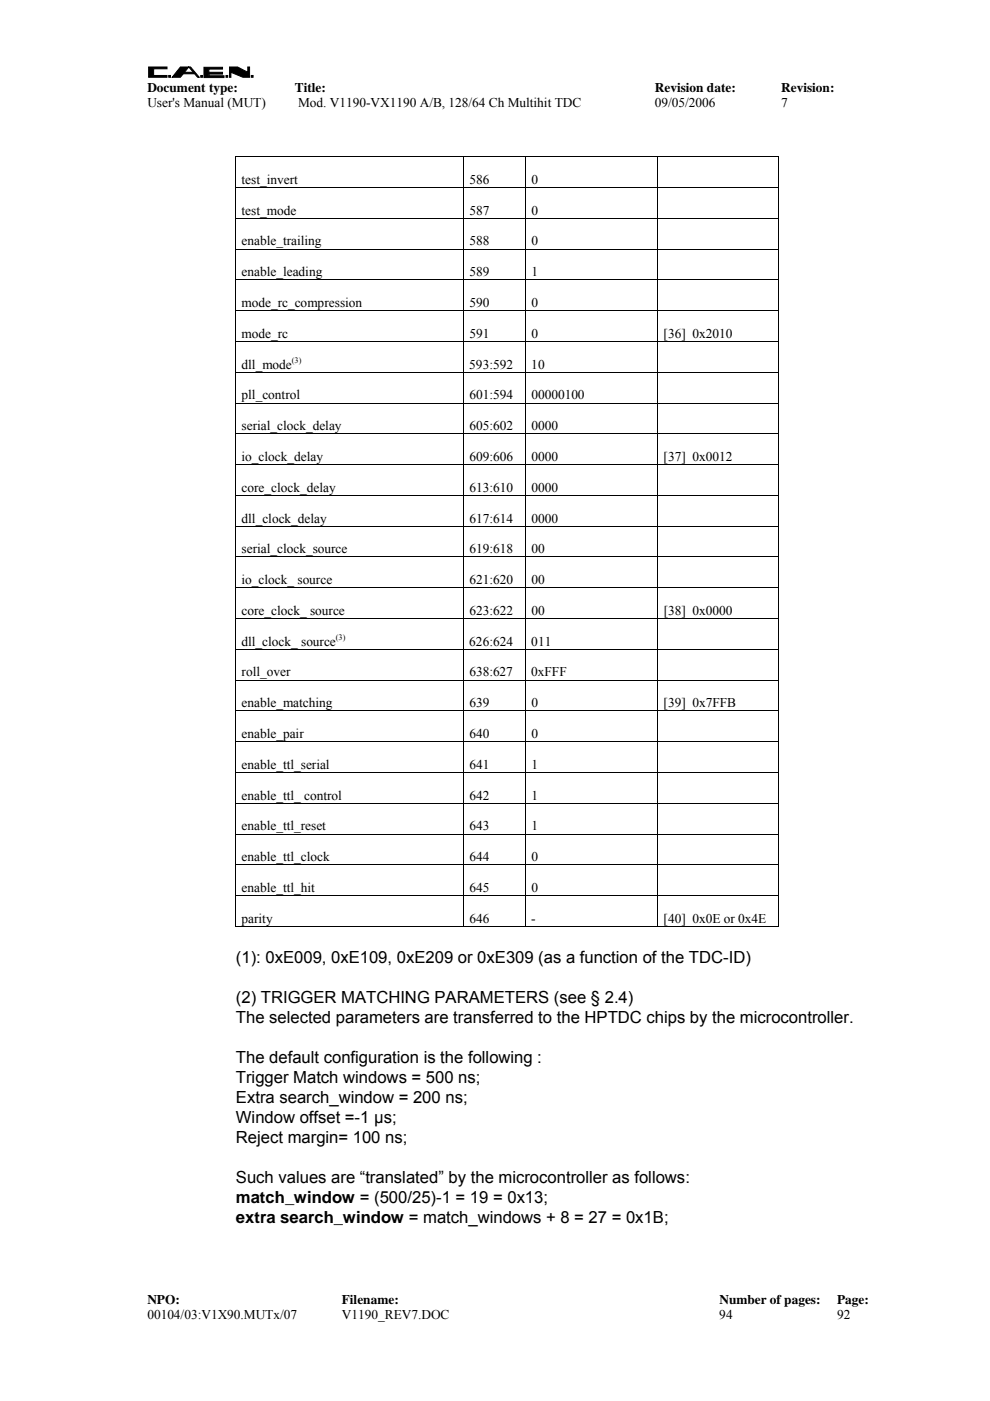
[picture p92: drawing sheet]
<svg xmlns="http://www.w3.org/2000/svg" width="210mm" height="297mm" viewBox="0 0 210 297" stroke-linecap="round" stroke-linejoin="round" font-family="sans-serif">
<defs><g id="words">
<g font-size="3.5">
<text x="50" y="204.2">(1): 0xE009, 0xE109, 0xE209 or 0xE309 (as a function of the TDC-ID)</text>
<text x="50" y="212.6">(2) TRIGGER MATCHING PARAMETERS (see § 2.4)</text>
<text x="50" y="216.9">The selected parameters are transferred to the HPTDC chips by the microcontroller.</text>
<text x="50" y="225.3">The default configuration is the following :</text>
<text x="50" y="229.6">Trigger Match windows = 500 ns;</text>
<text x="50" y="233.8">Extra search_window = 200 ns;</text>
<text x="50" y="238">Window offset =-1 µs;</text>
<text x="50" y="242.3">Reject margin= 100 ns;</text>
<text x="50" y="250.7">Such values are “translated” by the microcontroller as follows:</text>
<text x="50" y="255">match_window = (500/25)-1 = 19 = 0x13;</text>
<text x="50" y="259.2">extra search_window = match_windows + 8 = 27 = 0x1B;</text>
</g>
<g font-size="2.8">
<text x="31.2" y="19.6">Document type:</text>
<text x="31.2" y="22.7">User's Manual (MUT)</text>
<text x="62.5" y="19.6">Title:</text>
<text x="63.2" y="22.7">Mod. V1190-VX1190 A/B, 128/64 Ch Multihit TDC</text>
<text x="138.9" y="19.6">Revision date:</text>
<text x="138.9" y="22.7">09/05/2006</text>
<text x="165.6" y="22.7">7</text>
<text x="165.6" y="19.6">Revision:</text>
<text x="51.2" y="39">test_invert</text>
<text x="99.5" y="39">586</text>
<text x="112.7" y="39">0</text>
<text x="51.2" y="45.5">test_mode</text>
<text x="99.5" y="45.5">587</text>
<text x="112.7" y="45.5">0</text>
<text x="51.2" y="52">enable_trailing</text>
<text x="99.5" y="52">588</text>
<text x="112.7" y="52">0</text>
<text x="51.2" y="58.6">enable_leading</text>
<text x="99.5" y="58.6">589</text>
<text x="112.7" y="58.6">1</text>
<text x="51.2" y="65.1">mode_rc_compression</text>
<text x="99.5" y="65.1">590</text>
<text x="112.7" y="65.1">0</text>
<text x="51.2" y="71.6">mode_rc</text>
<text x="99.5" y="71.6">591</text>
<text x="112.7" y="71.6">0</text>
<text x="140.7" y="71.6">[36] 0x2010</text>
<text x="51.2" y="78.2">dll_mode</text>
<text x="99.5" y="78.2">593:592</text>
<text x="112.7" y="78.2">10</text>
<text x="51.2" y="84.7">pll_control</text>
<text x="99.5" y="84.7">601:594</text>
<text x="112.7" y="84.7">00000100</text>
<text x="51.2" y="91.2">serial_clock_delay</text>
<text x="99.5" y="91.2">605:602</text>
<text x="112.7" y="91.2">0000</text>
<text x="51.2" y="97.7">io_clock_delay</text>
<text x="99.5" y="97.7">609:606</text>
<text x="112.7" y="97.7">0000</text>
<text x="140.7" y="97.7">[37] 0x0012</text>
<text x="51.2" y="104.3">core_clock_delay</text>
<text x="99.5" y="104.3">613:610</text>
<text x="112.7" y="104.3">0000</text>
<text x="51.2" y="110.8">dll_clock_delay</text>
<text x="99.5" y="110.8">617:614</text>
<text x="112.7" y="110.8">0000</text>
<text x="51.2" y="117.3">serial_clock_source</text>
<text x="99.5" y="117.3">619:618</text>
<text x="112.7" y="117.3">00</text>
<text x="51.2" y="123.8">io_clock_ source</text>
<text x="99.5" y="123.8">621:620</text>
<text x="112.7" y="123.8">00</text>
<text x="51.2" y="130.4">core_clock_ source</text>
<text x="99.5" y="130.4">623:622</text>
<text x="112.7" y="130.4">00</text>
<text x="140.7" y="130.4">[38] 0x0000</text>
<text x="51.2" y="136.9">dll_clock_ source</text>
<text x="99.5" y="136.9">626:624</text>
<text x="112.7" y="136.9">011</text>
<text x="51.2" y="143.4">roll_over</text>
<text x="99.5" y="143.4">638:627</text>
<text x="112.6" y="143.4">0xFFF</text>
<text x="51.2" y="149.9">enable_matching</text>
<text x="99.5" y="149.9">639</text>
<text x="112.7" y="149.9">0</text>
<text x="140.7" y="149.9">[39] 0x7FFB</text>
<text x="51.2" y="156.5">enable_pair</text>
<text x="99.5" y="156.5">640</text>
<text x="112.7" y="156.5">0</text>
<text x="51.2" y="163">enable_ttl_serial</text>
<text x="99.5" y="163">641</text>
<text x="112.7" y="163">1</text>
<text x="51.2" y="169.5">enable_ttl_ control</text>
<text x="99.5" y="169.5">642</text>
<text x="112.7" y="169.5">1</text>
<text x="51.2" y="176.1">enable_ttl_reset</text>
<text x="99.5" y="176.1">643</text>
<text x="112.7" y="176.1">1</text>
<text x="51.2" y="182.6">enable_ttl_clock</text>
<text x="99.5" y="182.6">644</text>
<text x="112.7" y="182.6">0</text>
<text x="51.2" y="189.1">enable_ttl_hit</text>
<text x="99.5" y="189.1">645</text>
<text x="112.7" y="189.1">0</text>
<text x="51.2" y="195.6">parity</text>
<text x="99.5" y="195.6">646</text>
<text x="112.6" y="195.6">-</text>
<text x="140.7" y="195.6">[40] 0x0E or 0x4E</text>
<text x="31.2" y="279.7">00104/03:V1X90.MUTx/07</text>
<text x="31.2" y="276.5">NPO:</text>
<text x="72.5" y="276.5">Filename:</text>
<text x="72.5" y="279.7">V1190_REV7.DOC</text>
<text x="152.5" y="279.7">94</text>
<text x="152.5" y="276.5">Number of pages:</text>
<text x="177.5" y="276.5">Page:</text>
<text x="177.5" y="279.7">92</text>
</g>
<g font-size="1.8">
<text x="61.9" y="76.9">(3)</text>
<text x="71.2" y="135.7">(3)</text>
</g>
</g></defs>
<g fill="#000" stroke="#000" stroke-width=".21">
<path d="M31.5 14.2h3.9v.4h-2.8v1.4h2.8v.4h-3.9z" fill-rule="evenodd"/>
<path d="M35.8 16h.4v.4h-.4z" fill-rule="evenodd"/>
<path d="M38.2 14.2h2.2l1.8 2.2h-.3l-1.9-2.2-1.8 2.2h-1.7z" fill-rule="evenodd"/>
<path d="M38.3 15.3h2.8v.3h-2.8z" fill-rule="evenodd"/>
<path d="M42.6 16h.3v.4h-.3z" fill-rule="evenodd"/>
<path d="M43.2 14.3h4v.3h-2.9v.7h2.9v.4h-2.9v.4h3.2v.3h-4.3z" fill-rule="evenodd"/>
<path d="M47.9 16h.4v.4h-.4z" fill-rule="evenodd"/>
<path d="M48.7 14.2h1.7l2.1 1.1v-1.1h.4v2.2h-1.4l-2.5-1.1v1.1h-.3z" fill-rule="evenodd"/>
<path d="M53.3 16h.4v.4h-.4z" fill-rule="evenodd"/>
</g>
<path d="M49.9 33.2h.2v.1h-.2zM165.1 33.2h.1v.1h-.1zM165.1 196.3h.1v.2h-.1z" fill="#000"/>
<g fill="none" stroke="#000" stroke-width=".21">
<path d="M49.9 33.3h115.3M49.9 39.8h115.3M50 33.3v6.4M50 39.9v6.3M98.3 33.3v6.4M98.3 39.9v6.3M111.4 33.3v6.4M111.4 39.9v6.3M139.5 33.3v6.4M139.5 39.9v6.3M165.1 33.3v6.4M165.1 39.9v6.3"/>
<path d="M49.9 46.3h115.3M49.9 52.8h115.3M49.9 59.4h115.3M50 46.4v6.3M50 52.9v6.4M50 59.4v6.4M98.3 46.4v6.3M98.3 52.9v6.4M98.3 59.4v6.4M111.4 46.4v6.3M111.4 52.9v6.4M111.4 59.4v6.4"/>
<path d="M139.5 46.4v6.3M139.5 52.9v6.4M139.5 59.4v6.4M165.1 46.4v6.3M165.1 52.9v6.4M165.1 59.4v6.4M49.9 65.9h115.3M49.9 72.4h115.3M49.9 78.9h115.3M50 66v6.3M50 72.5v6.3M50 79v6.4"/>
<path d="M98.3 66v6.3M98.3 72.5v6.3M98.3 79v6.4M111.4 66v6.3M111.4 72.5v6.3M111.4 79v6.4M139.5 66v6.3M139.5 72.5v6.3M139.5 79v6.4M165.1 66v6.3M165.1 72.5v6.3M165.1 79v6.4"/>
<path d="M49.9 85.4h115.3M49.9 92h115.3M49.9 98.5h115.3M50 85.5v6.4M50 92.1v6.3M50 98.6v6.3M98.3 85.5v6.4M98.3 92.1v6.3M98.3 98.6v6.3M111.4 85.5v6.4M111.4 92.1v6.3M111.4 98.6v6.3"/>
<path d="M139.5 85.5v6.4M139.5 92.1v6.3M139.5 98.6v6.3M165.1 85.5v6.4M165.1 92.1v6.3M165.1 98.6v6.3M49.9 105h115.3M49.9 111.6h115.3M49.9 118.1h115.3M50 105.1v6.4M50 111.7v6.3M50 118.2v6.3"/>
<path d="M98.3 105.1v6.4M98.3 111.7v6.3M98.3 118.2v6.3M111.4 105.1v6.4M111.4 111.7v6.3M111.4 118.2v6.3M139.5 105.1v6.4M139.5 111.7v6.3M139.5 118.2v6.3M165.1 105.1v6.4M165.1 111.7v6.3M165.1 118.2v6.3"/>
<path d="M49.9 124.6h115.3M49.9 131.1h115.3M49.9 137.7h115.3M50 124.7v6.4M50 131.2v6.4M50 137.8v6.3M98.3 124.7v6.4M98.3 131.2v6.4M98.3 137.8v6.3M111.4 124.7v6.4M111.4 131.2v6.4M111.4 137.8v6.3"/>
<path d="M139.5 124.7v6.4M139.5 131.2v6.4M139.5 137.8v6.3M165.1 124.7v6.4M165.1 131.2v6.4M165.1 137.8v6.3M49.9 144.2h115.3M49.9 150.7h115.3M49.9 157.2h115.3M50 144.3v6.3M50 150.8v6.4M50 157.3v6.4"/>
<path d="M98.3 144.3v6.3M98.3 150.8v6.4M98.3 157.3v6.4M111.4 144.3v6.3M111.4 150.8v6.4M111.4 157.3v6.4M139.5 144.3v6.3M139.5 150.8v6.4M139.5 157.3v6.4M165.1 144.3v6.3M165.1 150.8v6.4M165.1 157.3v6.4"/>
<path d="M49.9 163.8h115.3M49.9 170.3h115.3M49.9 176.8h115.3M50 163.9v6.3M50 170.4v6.3M50 176.9v6.4M98.3 163.9v6.3M98.3 170.4v6.3M98.3 176.9v6.4M111.4 163.9v6.3M111.4 170.4v6.3M111.4 176.9v6.4"/>
<path d="M139.5 163.9v6.3M139.5 170.4v6.3M139.5 176.9v6.4M165.1 163.9v6.3M165.1 170.4v6.3M165.1 176.9v6.4M49.9 183.3h115.3M49.9 189.9h115.3M49.9 196.4h48.3M50 183.4v6.4M50 190v6.5M98.3 183.4v6.4"/>
<path d="M98.3 190v6.5M98.4 196.4h12.9M111.4 183.4v6.4M111.4 190v6.5M111.5 196.4h27.9M139.5 183.4v6.4M139.5 190v6.5M139.6 196.4h25.5M165.1 183.4v6.4M165.1 190v6.5"/>
</g>
<use href="#words"/>
</svg>
